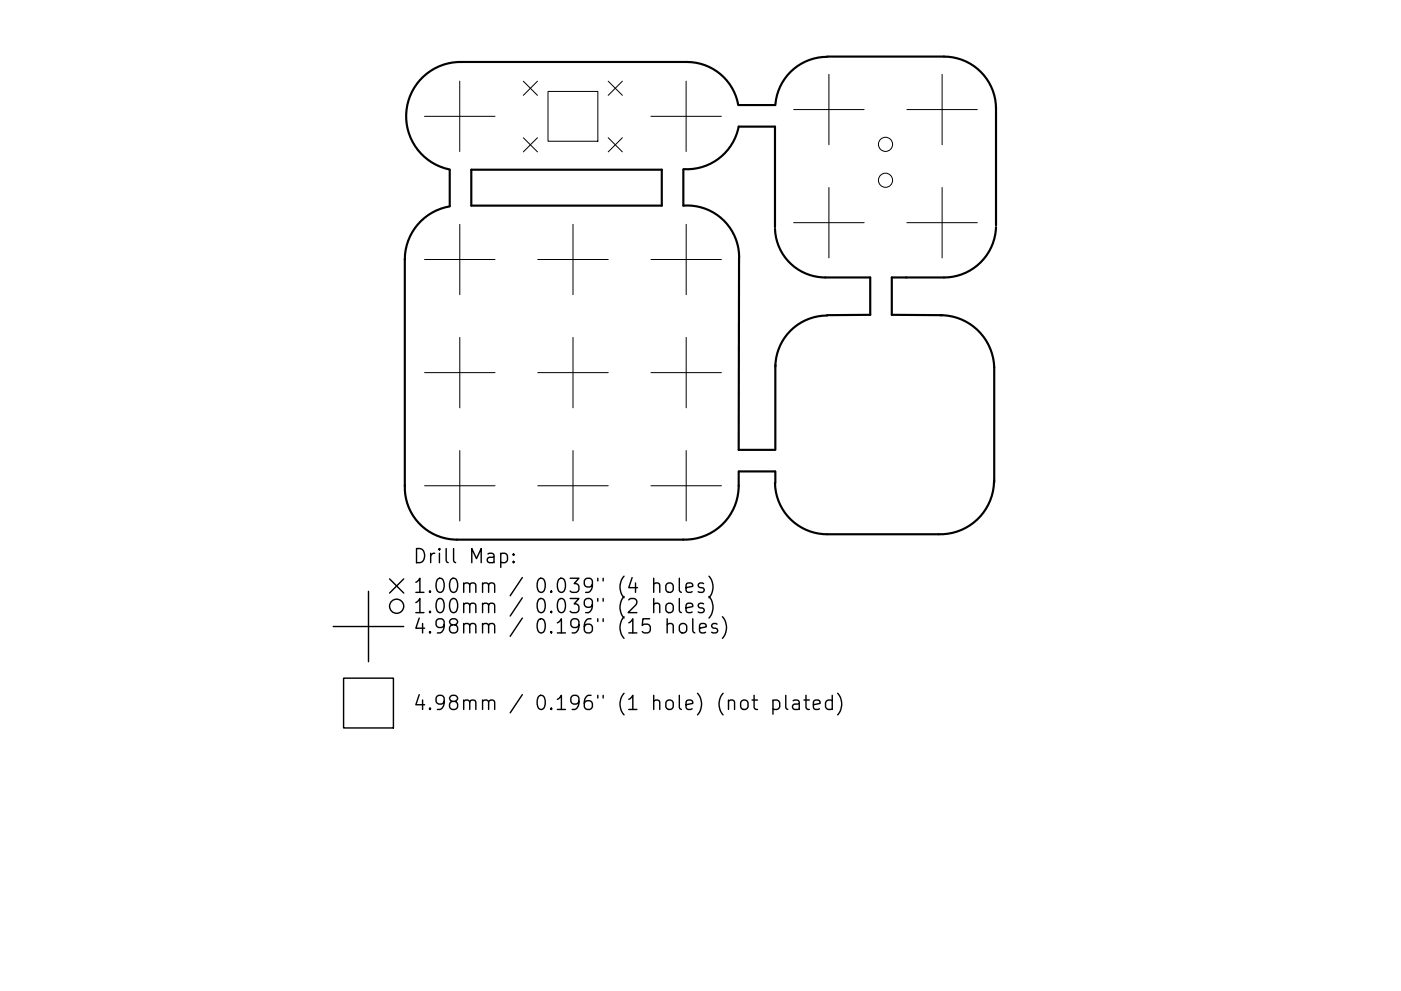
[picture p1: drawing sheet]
<svg xmlns="http://www.w3.org/2000/svg" width="297mm" height="210mm" viewBox="0 0 297 210" stroke-linecap="round" stroke-linejoin="round" font-family="sans-serif">
<defs><g id="words">
<g font-size="4.2">
<text x="87.6" y="119.5">Drill Map:</text>
<text x="87.6" y="125.8">1.00mm / 0.039&quot; (4 holes)</text>
<text x="87.6" y="130.1">1.00mm / 0.039&quot; (2 holes)</text>
<text x="87.6" y="134.4">4.98mm / 0.196&quot; (15 holes)</text>
<text x="87.6" y="150.7">4.98mm / 0.196&quot; (1 hole) (not plated)</text>
</g>
</g></defs>
<g fill="none" stroke="#000" stroke-width=".46">
<path d="M95.4 36v7.6M99.9 36h40.4v7.6h-40.4zM144.9 36v7.6a11 11 0 0 1 11.8 11M144.9 35.9a11.2 11.2 0 0 0 11.7-9h7.7v21.3M156.5 22.3a11 11 0 0 0-10.9-9.2h-47.6a11.5 11.5 0 0 0-11.8 10.2 11.5 11.5 0 0 0 9.1 12.7M156.6 22.3h7.7M164.4 22.3a11.1 11.1 0 0 1 11-10.3h24.7a11 11 0 0 1 11.1 11.1v24.7M95.4 43.8a11.4 11.4 0 0 0-9.6 11.3v48M156.7 54.7l-.1 40.7h7.6M164.3 48.6a10.7 10.7 0 0 0 10.7 10.3h9.5v7.9l-9.1 .1M211.2 48.2a11.1 11.1 0 0 1-11.1 10.7h-11v7.9l10.6 .1M164.4 77.5v17.9"/>
<path d="M175.4 66.9a11 11 0 0 0-11 10.9M199.4 66.9a11.4 11.4 0 0 1 11.4 11v24.4M85.8 103a11 11 0 0 0 11.1 11.5h48M156.6 100v3.1a11.4 11.4 0 0 1-11.8 11.4M156.7 100h7.6M164.4 100v2.5M210.8 101.9a11.4 11.4 0 0 1-11.8 11.5h-23.6a11 11 0 0 1-11.1-10.9"/>
</g>
<g fill="none" stroke="#000" stroke-width=".21">
<path d="M97.5 17.2v15M111 17.2l3 3M114 17.2l-3 3M116.2 19.4h10.6v10.6h-10.6zM129 17.2l3 3M132 17.2l-3 3M145.5 17.2v15M175.7 15.8v14.9M199.7 15.8v14.9M90 24.7h14.9M111 29.2l3 3M114 29.2l-3 3"/>
<path d="M129 29.2l3 3M132 29.2l-3 3M138 24.7h14.9M168.3 23.2h14.9M175.7 39.8v14.9M192.3 23.2h14.9M199.7 39.8v14.9M90 55.1h15M97.5 47.6v14.9M114 55.1h15M121.5 47.6v14.9M138 55.1h15"/>
<path d="M145.5 47.6v14.9M168.3 47.2h14.9M192.3 47.2h14.9M90 79.1h15M97.5 71.6v14.9M114 79.1h15M121.5 71.6v14.9M138 79.1h15M145.5 71.6v14.9M97.5 95.6v14.9M121.5 95.6v14.9M145.5 95.6v14.9"/>
<path d="M90 103.1h15M114 103.1h15M138 103.1h15"/>
<circle cx="187.7" cy="38.2" r="1.5"/>
<circle cx="187.7" cy="30.6" r="1.5"/>
</g>
<g fill="none" stroke="#000" stroke-width=".3">
<path d="M106.2 117.5l.8-.1 .6 .6v.8l-.3 .4-.3 .2-.8-.2M108.9 119.1l.1 .1-.1 .2-.2-.2 .2-.1v.3M108.9 117.5l.1 .2-.1 .1-.2-.1 .2-.2v.3M70.7 132.9h14.9M78.1 125.5v14.9M82.6 122.8l3 3M85.6 122.8l-3 3M138.6 124a.74 .74 0 0 1 1.3 .1v1.6M138.6 128.3a.74 .74 0 0 1 1.3 .1v1.6M138.6 122.7v3M138.6 127v3M141.3 124a.81 .81 0 0 1 .8-.3 .81 .81 0 0 1 .6 .6v.8a.81 .81 0 0 1-.7 .6 .81 .81 0 0 1-.8-.6v-.8z"/>
<path d="M141.5 128.1a.81 .81 0 0 1 1.2 .5v.8a.81 .81 0 0 1-.7 .6 .81 .81 0 0 1-.8-.6v-.8zM141.5 132.6a.75 .75 0 0 1 1.2 .1v1.6M141.5 131.3v3M144 122.7v2.6l.5 .4M144 127v2.6l.5 .4M144.2 132.6a.81 .81 0 0 1 .8-.3 .81 .81 0 0 1 .6 .6v.8a.81 .81 0 0 1-.8 .6 .81 .81 0 0 1-.8-.6v-.8zM145.5 124.7l1.4-.3-.2-.6-.8-.1-.4 .4v1.2l.1 .2 .3 .2 .8-.2M145.5 129l1.4-.3-.2-.6-.8-.1-.4 .4v1.2l.1 .2 .3 .2 .8-.2M146.9 131.3v2.6l.4 .4M148.3 133.3l1.4-.3-.1-.6-.9-.1-.4 .4v1.2l.2 .2 .2 .2 .9-.2M149.2 123.8l-.7-.1-.5 .4 .2 .4 1 .3 .1 .3-.1 .4-.3 .2-.9-.2M149.2 128.1l-.7-.1-.5 .4 .2 .4 1 .3 .1 .3-.1 .4-.3 .2-.9-.2"/>
<path d="M150.3 122.3a3.4 3.4 0 0 1 0 4.5M150.3 126.6a3.4 3.4 0 0 1 0 4.5M152 132.4l-.7-.1-.4 .4 .1 .4 1 .3 .2 .3-.2 .4-.3 .2-.8-.2M153.2 130.9a3.4 3.4 0 0 1 0 4.5M72.8 143.9h10.6v10.5h-10.6zM157.2 148.8a.81 .81 0 0 1 .8-.3 .81 .81 0 0 1 .6 .6v.9a.81 .81 0 0 1-.8 .6 .81 .81 0 0 1-.8-.6v-.9zM159.5 148.5h1.1M159.9 147.5v2.6l.1 .3 .6 .1M163.9 148.7l.8-.2 .6 .6v.9l-.3 .4-.3 .1-.8-.1M163.9 148.5v3M166.6 147.5v2.6l.4 .4M168.2 148.7l.3-.2 .8 .2 .2 .3v1.5"/>
<path d="M169.5 149.2l-1 .2a.59 .59 0 0 0-.5 .6 .59 .59 0 0 0 .5 .5l1-.1M170.5 148.5h1.1M170.9 147.5v2.6l.1 .3 .6 .1M172.5 149.5l1.4-.3-.2-.5-.8-.2-.4 .5v1.1l.1 .3 .3 .1 .8-.1M176.5 148.7l-.9-.2-.6 .6v.9l.3 .4 .3 .1 .9-.1M176.5 147.5v3M177.6 147.1a3.4 3.4 0 0 1 0 4.6"/>
<circle cx="84.1" cy="128.6" r="1.5"/>
</g>
<use href="#words"/>
</svg>
